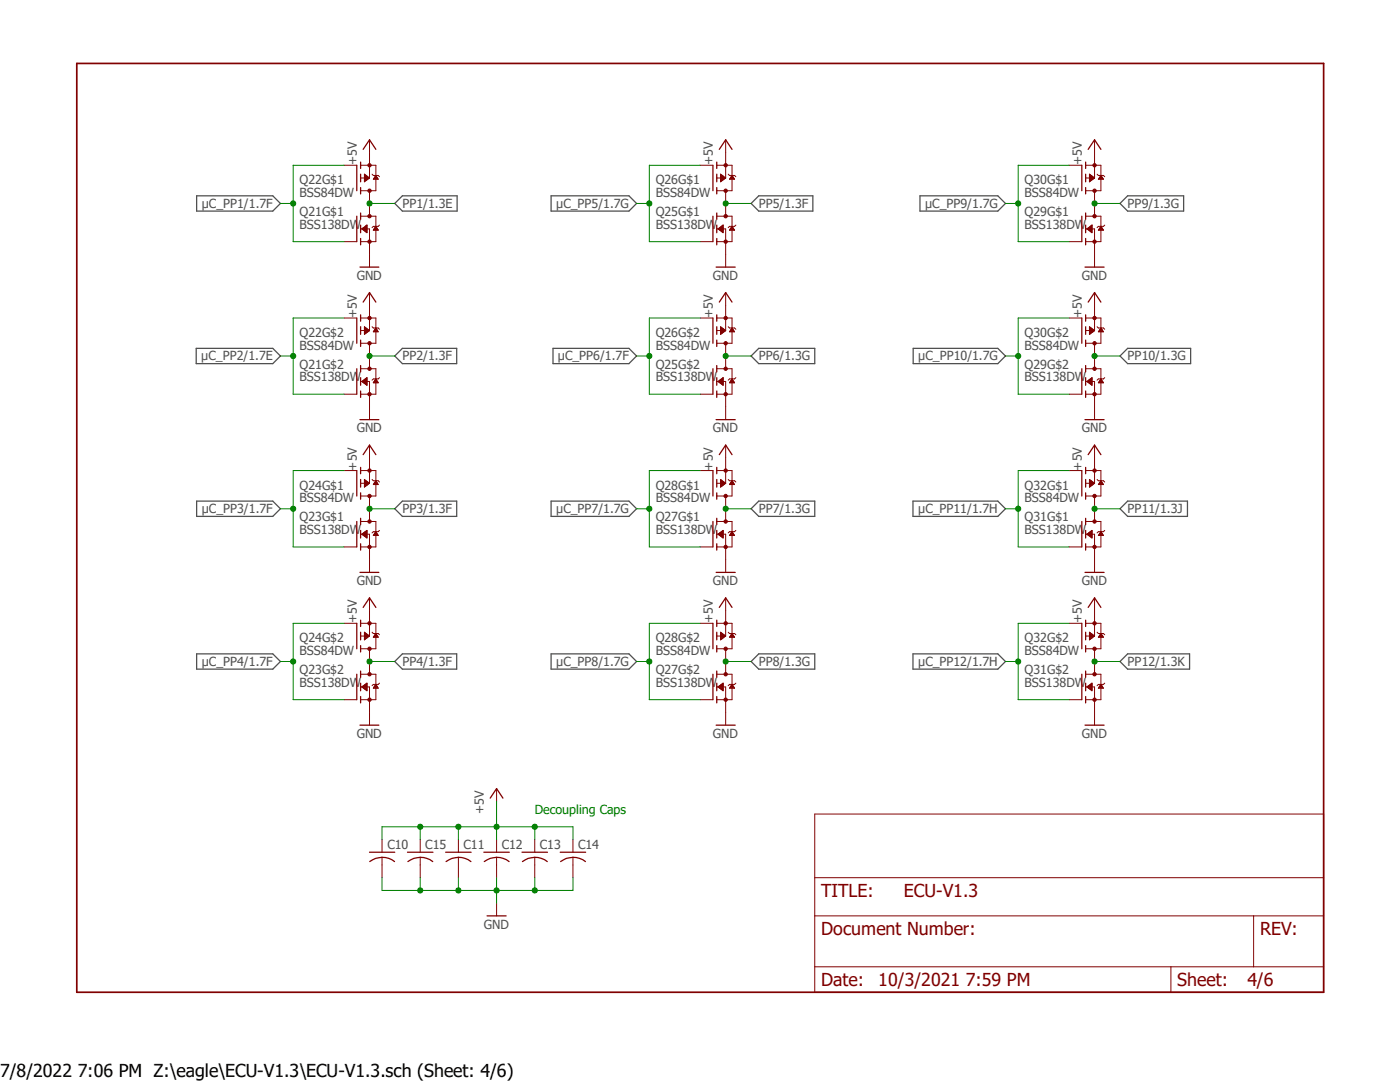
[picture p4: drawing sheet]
<svg xmlns="http://www.w3.org/2000/svg" width="279mm" height="216mm" viewBox="0 0 279 216" stroke-linecap="round" stroke-linejoin="round" font-family="sans-serif">
<defs><g id="words">
<g font-size="3.6" fill="#800000">
<text x="163.9" y="178.9">TITLE:</text>
<text x="180.4" y="178.9">ECU-V1.3</text>
<text x="163.9" y="186.6">Document Number:</text>
<text x="251.5" y="186.6">REV:</text>
<text x="163.9" y="196.7">Date:</text>
<text x="175.3" y="196.7">10/3/2021 7:59 PM</text>
<text x="235" y="196.7">Sheet:</text>
<text x="248.9" y="196.7">4/6</text>
</g>
<text font-size="3.6" x="0" y="214.9">7/8/2022 7:06 PM Z:\eagle\ECU-V1.3\ECU-V1.3.sch (Sheet: 4/6)</text>
<g font-size="2.5" fill="#505050">
<text x="71.2" y="33" transform="rotate(-90 71.2 33)">+5V</text>
<text x="142.3" y="33" transform="rotate(-90 142.3 33)">+5V</text>
<text x="215.9" y="33" transform="rotate(-90 215.9 33)">+5V</text>
<text x="40.3" y="41.5">µC_PP1/1.7F</text>
<text x="59.8" y="39.3">BSS84DW</text>
<text x="59.8" y="36.8">Q22G$1</text>
<text x="80.3" y="41.5">PP1/1.3E</text>
<text x="111" y="41.5">µC_PP5/1.7G</text>
<text x="130.9" y="39.3">BSS84DW</text>
<text x="130.9" y="36.8">Q26G$1</text>
<text x="151.4" y="41.5">PP5/1.3F</text>
<text x="184.6" y="41.5">µC_PP9/1.7G</text>
<text x="204.5" y="39.3">BSS84DW</text>
<text x="204.5" y="36.8">Q30G$1</text>
<text x="225" y="41.5">PP9/1.3G</text>
<text x="59.8" y="45.7">BSS138DW</text>
<text x="59.8" y="43.1">Q21G$1</text>
<text x="130.9" y="45.7">BSS138DW</text>
<text x="130.9" y="43.1">Q25G$1</text>
<text x="204.5" y="45.7">BSS138DW</text>
<text x="204.5" y="43.1">Q29G$1</text>
<text x="71.2" y="55.8">GND</text>
<text x="142.3" y="55.8">GND</text>
<text x="215.9" y="55.8">GND</text>
<text x="71.2" y="63.5" transform="rotate(-90 71.2 63.5)">+5V</text>
<text x="142.3" y="63.5" transform="rotate(-90 142.3 63.5)">+5V</text>
<text x="215.9" y="63.5" transform="rotate(-90 215.9 63.5)">+5V</text>
<text x="40.2" y="71.9">µC_PP2/1.7E</text>
<text x="59.8" y="69.8">BSS84DW</text>
<text x="59.8" y="67.2">Q22G$2</text>
<text x="80.3" y="71.9">PP2/1.3F</text>
<text x="111.3" y="71.9">µC_PP6/1.7F</text>
<text x="130.9" y="69.8">BSS84DW</text>
<text x="130.9" y="67.2">Q26G$2</text>
<text x="151.4" y="71.9">PP6/1.3G</text>
<text x="183.3" y="71.9">µC_PP10/1.7G</text>
<text x="204.5" y="69.8">BSS84DW</text>
<text x="204.5" y="67.2">Q30G$2</text>
<text x="225" y="71.9">PP10/1.3G</text>
<text x="59.8" y="76.1">BSS138DW</text>
<text x="59.8" y="73.6">Q21G$2</text>
<text x="130.9" y="76.1">BSS138DW</text>
<text x="130.9" y="73.6">Q25G$2</text>
<text x="204.5" y="76.1">BSS138DW</text>
<text x="204.5" y="73.6">Q29G$2</text>
<text x="71.2" y="86.3">GND</text>
<text x="142.3" y="86.3">GND</text>
<text x="215.9" y="86.3">GND</text>
<text x="71.2" y="93.9" transform="rotate(-90 71.2 93.9)">+5V</text>
<text x="142.3" y="93.9" transform="rotate(-90 142.3 93.9)">+5V</text>
<text x="215.9" y="93.9" transform="rotate(-90 215.9 93.9)">+5V</text>
<text x="59.8" y="100.2">BSS84DW</text>
<text x="59.8" y="97.7">Q24G$1</text>
<text x="130.9" y="100.2">BSS84DW</text>
<text x="130.9" y="97.7">Q28G$1</text>
<text x="204.5" y="100.2">BSS84DW</text>
<text x="204.5" y="97.7">Q32G$1</text>
<text x="40.3" y="102.4">µC_PP3/1.7F</text>
<text x="59.8" y="106.6">BSS138DW</text>
<text x="59.8" y="104.1">Q23G$1</text>
<text x="80.3" y="102.4">PP3/1.3F</text>
<text x="111" y="102.4">µC_PP7/1.7G</text>
<text x="130.9" y="106.6">BSS138DW</text>
<text x="130.9" y="104.1">Q27G$1</text>
<text x="151.4" y="102.4">PP7/1.3G</text>
<text x="183.2" y="102.4">µC_PP11/1.7H</text>
<text x="204.5" y="106.6">BSS138DW</text>
<text x="204.5" y="104.1">Q31G$1</text>
<text x="225" y="102.4">PP11/1.3J</text>
<text x="71.2" y="116.8">GND</text>
<text x="142.3" y="116.8">GND</text>
<text x="215.9" y="116.8">GND</text>
<text x="71.2" y="124.4" transform="rotate(-90 71.2 124.4)">+5V</text>
<text x="142.3" y="124.4" transform="rotate(-90 142.3 124.4)">+5V</text>
<text x="215.9" y="124.4" transform="rotate(-90 215.9 124.4)">+5V</text>
<text x="59.8" y="130.7">BSS84DW</text>
<text x="59.8" y="128.2">Q24G$2</text>
<text x="130.9" y="130.7">BSS84DW</text>
<text x="130.9" y="128.2">Q28G$2</text>
<text x="204.5" y="130.7">BSS84DW</text>
<text x="204.5" y="128.2">Q32G$2</text>
<text x="40.3" y="132.9">µC_PP4/1.7F</text>
<text x="59.8" y="137.1">BSS138DW</text>
<text x="59.8" y="134.5">Q23G$2</text>
<text x="80.3" y="132.9">PP4/1.3F</text>
<text x="111" y="132.9">µC_PP8/1.7G</text>
<text x="130.9" y="137.1">BSS138DW</text>
<text x="130.9" y="134.5">Q27G$2</text>
<text x="151.4" y="132.9">PP8/1.3G</text>
<text x="183.2" y="132.9">µC_PP12/1.7H</text>
<text x="204.5" y="137.1">BSS138DW</text>
<text x="204.5" y="134.5">Q31G$2</text>
<text x="225" y="132.9">PP12/1.3K</text>
<text x="71.2" y="147.2">GND</text>
<text x="142.3" y="147.2">GND</text>
<text x="215.9" y="147.2">GND</text>
<text x="96.6" y="162.4" transform="rotate(-90 96.6 162.4)">+5V</text>
<text x="77.3" y="169.4">C10</text>
<text x="84.9" y="169.4">C15</text>
<text x="92.5" y="169.4">C11</text>
<text x="100.1" y="169.4">C12</text>
<text x="107.7" y="169.4">C13</text>
<text x="115.4" y="169.4">C14</text>
<text x="96.6" y="185.3">GND</text>
</g>
<text font-size="2.5" fill="#008000" x="106.7" y="162.4">Decoupling Caps</text>
</g></defs>
<path d="M14.8 12.3l249.7 186.2M264.5 12.3l-249.7 186.2" fill="none" stroke="#fff" stroke-width=".2"/>
<g fill="none" stroke="#505050" stroke-width=".25">
<path d="M39.2 39.1h15.2l1.6 1.5-1.6 1.5h-15.2zM80.3 39.1h10.9v3h-10.9l-1.5-1.5zM110 39.1h15.5l1.5 1.5-1.5 1.5h-15.5zM151.4 39.1h10.8v3h-10.8l-1.5-1.5zM183.6 39.1h15.5l1.6 1.5-1.6 1.5h-15.5zM225 39.1h11.2v3h-11.2l-1.5-1.5zM39.2 69.5h15.2l1.6 1.5-1.6 1.6h-15.2zM80.3 69.5h10.8v3.1h-10.8l-1.5-1.6zM110.4 69.5h15.1l1.5 1.5-1.5 1.6h-15.1zM151.4 69.5h11.2v3.1h-11.2l-1.5-1.6zM182.2 69.5h16.9l1.6 1.5-1.6 1.6h-16.9zM225 69.5h12.6v3.1h-12.6l-1.5-1.6z"/>
<path d="M39.2 100h15.2l1.6 1.5-1.6 1.5h-15.2zM80.3 100h10.8v3h-10.8l-1.5-1.5zM110 100h15.5l1.5 1.5-1.5 1.5h-15.5zM182.2 100h16.9l1.6 1.5-1.6 1.5h-16.9zM149.9 101.5l1.5-1.5h11.2v3h-11.2zM223.5 101.5l1.5-1.5h12v3h-12zM39.2 130.5h15.2l1.6 1.5-1.6 1.5h-15.2zM80.3 130.5h10.8v3h-10.8l-1.5-1.5zM110 130.5h15.5l1.5 1.5-1.5 1.5h-15.5zM151.4 130.5h11.2v3h-11.2l-1.5-1.5zM182.2 130.5h16.9l1.6 1.5-1.6 1.5h-16.9zM223.5 132l1.5-1.5h12.4v3h-12.4z"/>
</g>
<path d="M15.3 12.7h248.9v185.3h-248.9z" fill="none" stroke="#800000" stroke-width=".34"/>
<path d="M72 45.7h1.7v2.5M72 43.1h3v5.1h-3M75.7 44.9l-.2 .3h-1l-.2 .2M162.6 162.4h101.6v35.6h-101.6zM162.6 175.1h101.6M162.6 182.8h101.6M162.6 192.9h101.6M233.7 192.9v5.1M250.2 182.8v10.1" fill="none" stroke="#800000" stroke-width=".2"/>
<path d="M71.2 43.1v5.1M72 42.5v1.3M72 44.9v1.5M72 47.6v1.3" fill="none" stroke="#800000" stroke-width=".25"/>
<circle cx="73.7" cy="48.2" r=".33" fill="#800000"/>
<circle cx="73.7" cy="48.2" r=".33" fill="none" stroke="#800000" stroke-width=".2"/>
<circle cx="73.7" cy="43.1" r=".33" fill="#800000"/>
<g fill="none" stroke="#800000" stroke-width=".2">
<path d="M68.7 48.2h2.5M72.3 45.7h.9M72.3 45.6h.9M72.4 45.8h.8M72.5 45.5h.7M72.5 45.9h.7M72.6 45.4h.6M72.6 46h.6M72.7 45.3h.5M72.8 46.1h.4M72.9 45.2h.3M72.9 46.2h.3"/>
<path d="M72.9 45.1h.3M73 46.3h.2M73.1 45h.1M73.1 46.4h.1M73.2 44.9h.1M73.2 44.9l-1 .8M73.2 44.9v1.5l-1-.7M73.7 40.6v2.5M73.7 48.2v2.6M74.5 45.9h1M74.5 45.8h.9M74.6 45.7h.8"/>
<path d="M74.7 45.6h.6M74.8 45.5h.4M74.8 45.4h.3M74.9 45.3h.2M75 45.2h.1M75 45.2l.5 .7h-1zM72 76.1h1.7v2.6M72 73.6h3v5.1h-3M75.7 75.4l-.2 .2h-1l-.2 .3"/>
<circle cx="73.7" cy="43.1" r=".33"/>
</g>
<path d="M71.2 73.6v5.1M72 72.9v1.3M72 75.4v1.5M72 78v1.3" fill="none" stroke="#800000" stroke-width=".25"/>
<circle cx="73.7" cy="78.7" r=".33" fill="#800000"/>
<circle cx="73.7" cy="78.7" r=".33" fill="none" stroke="#800000" stroke-width=".2"/>
<circle cx="73.7" cy="73.6" r=".33" fill="#800000"/>
<g fill="none" stroke="#800000" stroke-width=".2">
<path d="M72 33h3v5.1h-3M73.7 33v2.5h-1.7M74.3 34.8l.2 .2h1l.2 .3M68.7 78.7h2.5M72.2 76.1h1M72.2 76.1l1-.7v1.5zM72.3 76.2h.9M72.3 76h.9M72.4 76.3h.8M72.5 75.9h.7M72.5 76.4h.7M72.6 75.8h.6"/>
<path d="M72.6 76.5h.6M72.7 75.7h.5M72.8 76.5h.4M72.8 75.6h.4M72.9 76.6h.3M72.9 75.6h.3M73 76.7h.2M73.1 75.5h.1M73.1 76.8h.1M73.2 75.4h.1M73.7 71v2.6M73.7 78.7v2.5"/>
<path d="M74.5 76.3h.9M74.6 76.2h.8M74.7 76.1h.6M74.7 76h.6M74.8 75.9h.4M74.8 75.8h.3M74.9 75.7h.2M75 75.6h.1M75 75.6l.5 .8h-1z"/>
<circle cx="73.7" cy="73.6" r=".33"/>
</g>
<path d="M71.2 33v5.1M72 32.3v1.3M72 34.8v1.5M72 37.4v1.3" fill="none" stroke="#800000" stroke-width=".25"/>
<circle cx="73.7" cy="33" r=".33" fill="#800000"/>
<circle cx="73.7" cy="33" r=".33" fill="none" stroke="#800000" stroke-width=".2"/>
<circle cx="73.7" cy="38.1" r=".33" fill="#800000"/>
<g fill="none" stroke="#800000" stroke-width=".2">
<path d="M68.7 33h2.5M72.7 35.8h.7M72.7 35.7h.8M72.7 35.6h.9M72.7 35.5h1M72.7 35.4h.9M72.7 35.3h.8M72.7 35.2h.7M72.7 35.1h.5M72.7 35.1h.4M72.7 34.8l1 .7-1 .8zM72.7 36.2h.1"/>
<path d="M72.7 36.1h.2M72.7 36h.3M72.7 35.9h.5M72.7 35h.3M72.7 34.9h.2M72.7 34.8h.1M73.7 30.4v2.6M73.7 38.1v2.5M74.5 35.7h.9M74.6 35.6h.8M74.7 35.5h.6M74.7 35.4h.6"/>
<path d="M74.8 35.3h.4M74.8 35.2h.3M74.9 35.1h.2M75 35.1h.1M75 35l.5 .8h-1zM72 63.5h3v5h-3M73.7 63.5v2.5h-1.7M74.3 65.2l.2 .2h1l.2 .3"/>
<circle cx="73.7" cy="38.1" r=".33"/>
</g>
<path d="M71.2 63.5v5M72 62.8v1.3M72 65.2v1.5M72 67.9v1.2" fill="none" stroke="#800000" stroke-width=".25"/>
<circle cx="73.7" cy="63.5" r=".33" fill="#800000"/>
<circle cx="73.7" cy="63.5" r=".33" fill="none" stroke="#800000" stroke-width=".2"/>
<circle cx="73.7" cy="68.5" r=".33" fill="#800000"/>
<g fill="none" stroke="#800000" stroke-width=".2">
<path d="M73.7 27.9v2.5M73.7 50.8v2.5M73.7 58.4v5.1M68.7 63.5h2.5M72.7 66.2h.8M72.7 66.1h.9M72.7 66h1M72.7 65.9h.9M72.7 65.8h.8M72.7 65.7h.7M72.7 65.6h.5M72.7 65.5h.5"/>
<path d="M72.7 65.2l1 .8-1 .7zM72.7 66.7h.1M72.7 66.6h.2M72.7 66.5h.3M72.7 66.4h.4M72.7 66.3h.5M72.7 66.3h.7M72.7 65.4h.3M72.7 65.4h.2M72.7 65.3h.1M73.7 68.5v2.5M74.5 66.2h.9"/>
<path d="M74.6 66.1h.8M74.6 66h.8M74.7 65.9h.6M74.8 65.8h.4M74.8 65.7h.3M74.9 65.6h.2M74.9 65.5h.2M75 65.4l.5 .8h-1zM73.7 81.2v2.5M72 106.6h1.7v2.5M72 104.1h3v5h-3M75.7 105.8l-.2 .3h-1l-.2 .2"/>
<circle cx="73.7" cy="68.5" r=".33"/>
</g>
<path d="M72.5 29.8l1.2-1.9 1.3 1.9M71.8 53.3h3.8M72.5 60.3l1.2-1.9 1.3 1.9M71.8 83.7h3.8M71.2 104.1v5M72 103.4v1.3M72 105.8v1.6M72 108.5v1.3" fill="none" stroke="#800000" stroke-width=".25"/>
<circle cx="73.7" cy="109.1" r=".33" fill="#800000"/>
<circle cx="73.7" cy="109.1" r=".33" fill="none" stroke="#800000" stroke-width=".2"/>
<circle cx="73.7" cy="104.1" r=".33" fill="#800000"/>
<g fill="none" stroke="#800000" stroke-width=".2">
<path d="M68.7 109.1h2.5M72.2 106.6h1M72.2 106.6l1-.8v1.6zM72.3 106.7h.9M72.3 106.5h.9M72.4 106.8h.8M72.5 106.4h.7M72.5 106.8h.7M72.6 106.3h.6M72.6 106.9h.6M72.7 106.2h.5M72.8 107h.4"/>
<path d="M72.8 106.1h.4M72.9 107.1h.3M72.9 106h.3M73 107.2h.2M73.1 106h.1M73.1 107.3h.1M73.2 105.9h.1M73.7 101.5v2.6M73.7 109.1v2.6M74.5 106.8h.9M74.6 106.7h.8M74.7 106.6h.6"/>
<path d="M74.7 106.5h.6M74.8 106.4h.4M74.8 106.3h.3M74.9 106.2h.2M75 106.1h.1M75 106.1l.5 .7h-1zM72 137.1h1.7v2.5M72 134.5h3v5.1h-3M75.7 136.3l-.2 .3h-1l-.2 .2"/>
<circle cx="73.7" cy="104.1" r=".33"/>
</g>
<path d="M71.2 134.5v5.1M72 133.9v1.3M72 136.3v1.5M72 139v1.3" fill="none" stroke="#800000" stroke-width=".25"/>
<circle cx="73.7" cy="139.6" r=".33" fill="#800000"/>
<circle cx="73.7" cy="139.6" r=".33" fill="none" stroke="#800000" stroke-width=".2"/>
<circle cx="73.7" cy="134.5" r=".33" fill="#800000"/>
<g fill="none" stroke="#800000" stroke-width=".2">
<path d="M72 93.9h3v5.1h-3M73.7 93.9v2.5h-1.7M74.3 95.7l.2 .2h1l.2 .3M68.7 139.6h2.5M72.2 137h1M72.2 137.1l1-.8v1.5zM72.3 137.1h.9M72.3 136.9h.9M72.4 137.2h.8M72.5 136.9h.7M72.6 137.3h.6M72.6 136.8h.6"/>
<path d="M72.6 137.4h.6M72.7 136.7h.5M72.8 137.5h.4M72.8 136.6h.4M72.9 137.6h.3M72.9 136.5h.3M73 137.7h.2M73.1 136.4h.1M73.2 137.8h.1M73.2 136.4h.1M73.7 132v2.5M73.7 139.6v2.6"/>
<path d="M74.5 137.2h.9M74.6 137.1h.8M74.7 137h.6M74.7 136.9h.6M74.8 136.9h.4M74.8 136.8h.3M74.9 136.7h.2M75 136.6h.1M75 136.6l.5 .7h-1z"/>
<circle cx="73.7" cy="134.5" r=".33"/>
</g>
<path d="M71.2 93.9v5.1M72 93.3v1.2M72 95.7v1.5M72 98.3v1.3" fill="none" stroke="#800000" stroke-width=".25"/>
<circle cx="73.7" cy="93.9" r=".33" fill="#800000"/>
<circle cx="73.7" cy="93.9" r=".33" fill="none" stroke="#800000" stroke-width=".2"/>
<circle cx="73.7" cy="99" r=".33" fill="#800000"/>
<g fill="none" stroke="#800000" stroke-width=".2">
<path d="M68.7 93.9h2.5M72.7 96.6h.8M72.7 96.5h.9M72.7 96.4h1M72.7 96.4h.9M72.7 96.3h.8M72.7 96.2h.7M72.7 96.1h.6M72.7 96h.5M72.7 95.7l1 .7-1 .8zM72.7 97.2h.1M72.7 97.1h.2"/>
<path d="M72.7 97h.3M72.7 96.9h.4M72.7 96.8h.5M72.7 96.7h.7M72.7 95.9h.3M72.7 95.8h.2M72.7 95.8h.1M73.7 91.4v2.5M73.7 99v2.5M74.5 96.6h.9M74.6 96.5h.8M74.6 96.4h.8"/>
<path d="M74.7 96.4h.6M74.8 96.3h.4M74.8 96.2h.3M74.9 96.1h.2M74.9 96h.2M75 95.9l.5 .8h-1zM72 124.4h3v5.1h-3M73.7 124.4v2.5h-1.7M74.3 126.2l.2 .2h1l.2 .3"/>
<circle cx="73.7" cy="99" r=".33"/>
</g>
<path d="M71.2 124.4v5.1M72 123.7v1.3M72 126.2v1.5M72 128.8v1.3" fill="none" stroke="#800000" stroke-width=".25"/>
<circle cx="73.7" cy="124.4" r=".33" fill="#800000"/>
<circle cx="73.7" cy="124.4" r=".33" fill="none" stroke="#800000" stroke-width=".2"/>
<circle cx="73.7" cy="129.5" r=".33" fill="#800000"/>
<g fill="none" stroke="#800000" stroke-width=".2">
<path d="M143 45.7h1.8v2.5M143 43.1h3.1v5.1h-3.1M146.9 44.9l-.3 .3h-1l-.3 .2M73.7 88.8v2.6M73.7 111.7v2.5M73.7 119.3v5.1M68.7 124.4h2.5M72.7 127.2h.7M72.7 127.1h.7M72.7 127h.9M72.7 126.9h1M72.7 126.8h.9"/>
<path d="M72.7 126.7h.8M72.7 126.7h.7M72.7 126.6h.6M72.7 126.5h.5M72.7 126.2l1 .7-1 .8zM72.7 127.6h.1M72.7 127.6h.2M72.7 127.5h.3M72.7 127.4h.4M72.7 127.3h.5M72.7 126.4h.3M72.7 126.3h.2"/>
<path d="M72.7 126.2h.1M73.7 129.5v2.5M74.5 127.1h1M74.6 127h.8M74.6 126.9h.8M74.7 126.8h.6M74.8 126.7h.4M74.9 126.6h.2M74.9 126.5h.2M75 126.4l.5 .8h-1zM73.7 142.2v2.5"/>
<circle cx="73.7" cy="129.5" r=".33"/>
</g>
<path d="M142.3 43.1v5.1M143 42.5v1.3M143 44.9v1.5M143 47.6v1.3M72.5 90.7l1.2-1.9 1.3 1.9M71.8 114.2h3.8M72.5 121.2l1.2-1.9 1.3 1.9M71.8 144.7h3.8" fill="none" stroke="#800000" stroke-width=".25"/>
<circle cx="144.8" cy="48.2" r=".33" fill="#800000"/>
<circle cx="144.8" cy="48.2" r=".33" fill="none" stroke="#800000" stroke-width=".2"/>
<circle cx="144.8" cy="43.1" r=".33" fill="#800000"/>
<g fill="none" stroke="#800000" stroke-width=".2">
<path d="M139.7 48.2h2.6M143.3 45.7l1-.8v1.5zM143.3 45.6h1M143.4 45.7h.9M143.5 45.6h.8M143.5 45.8h.8M143.6 45.9h.7M143.6 45.5h.7M143.7 45.4h.6M143.7 46h.6M143.8 45.3h.5M143.8 46.1h.5"/>
<path d="M143.9 45.2h.4M144 46.2h.3M144.1 45.1h.2M144.1 46.3h.2M144.2 46.4h.1M144.2 45h.1M144.3 44.9h.1M144.8 40.6v2.5M144.8 48.2v2.6M145.6 45.9h1M145.7 45.8h.8M145.7 45.7h.8"/>
<path d="M145.8 45.6h.6M145.8 45.6h.5M145.9 45.5h.4M146 45.4h.2M146 45.3h.2M146 45.2h.1M146.1 45.2l.5 .7h-1zM143 76.1h1.8v2.6M143 73.6h3.1v5.1h-3.1M146.9 75.4l-.3 .2h-1l-.3 .3"/>
<circle cx="144.8" cy="43.1" r=".33"/>
</g>
<path d="M142.3 73.6v5.1M143 72.9v1.3M143 75.4v1.5M143 78v1.3" fill="none" stroke="#800000" stroke-width=".25"/>
<circle cx="144.8" cy="78.7" r=".33" fill="#800000"/>
<circle cx="144.8" cy="78.7" r=".33" fill="none" stroke="#800000" stroke-width=".2"/>
<circle cx="144.8" cy="73.6" r=".33" fill="#800000"/>
<g fill="none" stroke="#800000" stroke-width=".2">
<path d="M143 33h3.1v5.1h-3.1M144.8 33v2.5h-1.8M145.3 34.8l.3 .2h1l.3 .3M139.7 78.7h2.6M143.3 76.1l1-.7v1.5zM143.3 76.1h1M143.4 76.2h.9M143.5 76h.8M143.5 76.3h.8M143.6 75.9h.7M143.6 76.4h.7M143.7 75.8h.6"/>
<path d="M143.7 76.5h.6M143.8 75.7h.5M143.8 76.5h.5M143.9 75.6h.4M144 76.6h.3M144.1 75.6h.2M144.1 76.7h.2M144.1 75.5h.2M144.2 76.8h.1M144.3 75.4h.1M144.8 71v2.6M144.8 78.7v2.5"/>
<path d="M145.7 76.3h.8M145.7 76.2h.8M145.8 76.1h.6M145.8 76h.5M145.9 75.9h.4M146 75.8h.2M146 75.7h.2M146 75.6h.1M146.1 75.6l.5 .8h-1z"/>
<circle cx="144.8" cy="73.6" r=".33"/>
</g>
<path d="M142.3 33v5.1M143 32.3v1.3M143 34.8v1.5M143 37.4v1.3" fill="none" stroke="#800000" stroke-width=".25"/>
<circle cx="144.8" cy="33" r=".33" fill="#800000"/>
<circle cx="144.8" cy="33" r=".33" fill="none" stroke="#800000" stroke-width=".2"/>
<circle cx="144.8" cy="38.1" r=".33" fill="#800000"/>
<g fill="none" stroke="#800000" stroke-width=".2">
<path d="M139.7 33h2.6M143.8 35.8h.7M143.8 35.7h.8M143.8 35.6h.9M143.8 35.5h1M143.8 35.4h.9M143.8 35.3h.8M143.8 35.2h.6M143.8 35.1h.6M143.8 35.1h.4M143.8 34.8l1 .7M143.8 34.8v1.5l1-.8"/>
<path d="M143.8 36.2h.1M143.8 36.1h.2M143.8 36h.3M143.8 35.9h.4M143.8 35.9h.6M143.8 35h.3M143.8 34.9h.2M143.8 34.8h.1M144.8 30.4v2.6M144.8 38.1v2.5M145.6 35.7h1M145.7 35.6h.8"/>
<path d="M145.8 35.5h.6M145.8 35.4h.5M145.9 35.3h.4M145.9 35.2h.4M146 35.1h.2M146 35.1h.1M146.1 35l.5 .8h-1zM143 63.5h3.1v5h-3.1M144.8 63.5v2.5h-1.8M145.3 65.2l.3 .2h1l.3 .3"/>
<circle cx="144.8" cy="38.1" r=".33"/>
</g>
<path d="M142.3 63.5v5M143 62.8v1.3M143 65.2v1.5M143 67.9v1.2" fill="none" stroke="#800000" stroke-width=".25"/>
<circle cx="144.8" cy="63.5" r=".33" fill="#800000"/>
<circle cx="144.8" cy="63.5" r=".33" fill="none" stroke="#800000" stroke-width=".2"/>
<circle cx="144.8" cy="68.5" r=".33" fill="#800000"/>
<g fill="none" stroke="#800000" stroke-width=".2">
<path d="M144.8 27.9v2.5M144.8 50.8v2.5M144.8 58.4v5.1M139.7 63.5h2.6M143.8 66.2h.8M143.8 66.1h.9M143.8 66h1M143.8 65.9h.9M143.8 65.8h.8M143.8 65.7h.7M143.8 65.6h.6M143.8 65.5h.4"/>
<path d="M143.8 65.2l1 .8-1 .7zM143.8 66.7h.1M143.8 66.6h.2M143.8 66.5h.3M143.8 66.4h.4M143.8 66.3h.6M143.8 65.4h.3M143.8 65.4h.2M143.8 65.3h.1M144.8 68.5v2.5M145.6 66.2h1M145.7 66.1h.8"/>
<path d="M145.8 66h.6M145.8 65.9h.6M145.9 65.8h.4M145.9 65.7h.4M146 65.6h.2M146 65.5h.1M146.1 65.4l.5 .8h-1zM144.8 81.2v2.5M143 106.6h1.8v2.5M143 104.1h3.1v5h-3.1M146.9 105.8l-.3 .3h-1l-.3 .2"/>
<circle cx="144.8" cy="68.5" r=".33"/>
</g>
<path d="M143.6 29.8l1.2-1.9 1.3 1.9M142.9 53.3h3.8M143.6 60.3l1.2-1.9 1.3 1.9M142.9 83.7h3.8M142.3 104.1v5M143 103.4v1.3M143 105.8v1.6M143 108.5v1.3" fill="none" stroke="#800000" stroke-width=".25"/>
<circle cx="144.8" cy="109.1" r=".33" fill="#800000"/>
<circle cx="144.8" cy="109.1" r=".33" fill="none" stroke="#800000" stroke-width=".2"/>
<circle cx="144.8" cy="104.1" r=".33" fill="#800000"/>
<g fill="none" stroke="#800000" stroke-width=".2">
<path d="M139.7 109.1h2.6M143.3 106.6l1-.8v1.6zM143.3 106.6h1M143.4 106.7h.9M143.4 106.5h.9M143.5 106.8h.8M143.6 106.4h.7M143.6 106.8h.7M143.7 106.3h.6M143.8 106.9h.5M143.8 106.2h.5M143.8 107h.5"/>
<path d="M143.9 106.1h.4M144 107.1h.3M144 106h.3M144.1 107.2h.2M144.1 106h.2M144.2 107.3h.1M144.3 105.9h.1M144.8 101.5v2.6M144.8 109.1v2.6M145.6 106.8h.9M145.7 106.7h.8M145.8 106.6h.6"/>
<path d="M145.8 106.5h.5M145.9 106.4h.4M145.9 106.3h.3M146 106.2h.2M146 106.1h.1M146.1 106.1l.5 .7h-1zM143 137.1h1.8v2.5M143 134.5h3.1v5.1h-3.1M146.9 136.3l-.3 .3h-1l-.3 .2"/>
<circle cx="144.8" cy="104.1" r=".33"/>
</g>
<path d="M142.3 134.5v5.1M143 133.9v1.3M143 136.3v1.5M143 139v1.3" fill="none" stroke="#800000" stroke-width=".25"/>
<circle cx="144.8" cy="139.6" r=".33" fill="#800000"/>
<circle cx="144.8" cy="139.6" r=".33" fill="none" stroke="#800000" stroke-width=".2"/>
<circle cx="144.8" cy="134.5" r=".33" fill="#800000"/>
<g fill="none" stroke="#800000" stroke-width=".2">
<path d="M143 93.9h3.1v5.1h-3.1M144.8 93.9v2.5h-1.8M145.3 95.7l.3 .2h1l.3 .3M139.7 139.6h2.6M143.3 137h1M143.3 137.1l1-.8v1.5zM143.4 137.1h.9M143.4 136.9h.9M143.5 137.2h.8M143.6 136.9h.7M143.6 137.3h.7M143.7 136.8h.6"/>
<path d="M143.8 137.4h.5M143.8 136.7h.5M143.9 136.6h.4M143.9 137.5h.4M144 137.6h.3M144 136.5h.3M144.1 137.7h.2M144.1 136.4h.2M144.2 137.8h.1M144.3 136.4h.1M144.8 132v2.5M144.8 139.6v2.6"/>
<path d="M145.6 137.2h1M145.7 137.1h.8M145.8 137h.6M145.8 136.9h.5M145.9 136.9h.4M145.9 136.8h.4M146 136.7h.2M146 136.6h.1M146.1 136.6l.5 .7h-1z"/>
<circle cx="144.8" cy="134.5" r=".33"/>
</g>
<path d="M142.3 93.9v5.1M143 93.3v1.2M143 95.7v1.5M143 98.3v1.3" fill="none" stroke="#800000" stroke-width=".25"/>
<circle cx="144.8" cy="93.9" r=".33" fill="#800000"/>
<circle cx="144.8" cy="93.9" r=".33" fill="none" stroke="#800000" stroke-width=".2"/>
<circle cx="144.8" cy="99" r=".33" fill="#800000"/>
<g fill="none" stroke="#800000" stroke-width=".2">
<path d="M139.7 93.9h2.6M143.8 96.6h.8M143.8 96.5h.9M143.8 96.4h1M143.8 96.4h.9M143.8 96.3h.8M143.8 96.2h.7M143.8 96.1h.6M143.8 96h.4M143.8 95.7l1 .7-1 .8zM143.8 97.2h.1M143.8 97.1h.2"/>
<path d="M143.8 97h.3M143.8 96.9h.4M143.8 96.8h.5M143.8 96.7h.6M143.8 95.9h.3M143.8 95.8h.2M143.8 95.8h.1M144.8 91.4v2.5M144.8 99v2.5M145.6 96.6h1M145.7 96.5h.8M145.8 96.4h.6"/>
<path d="M145.9 96.3h.4M145.9 96.2h.4M146 96.1h.2M146 96h.1M146.1 95.9l.5 .8h-1zM143 124.4h3.1v5.1h-3.1M144.8 124.4v2.5h-1.8M145.3 126.2l.3 .2h1l.3 .3"/>
<circle cx="144.8" cy="99" r=".33"/>
</g>
<path d="M142.3 124.4v5.1M143 123.7v1.3M143 126.2v1.5M143 128.8v1.3" fill="none" stroke="#800000" stroke-width=".25"/>
<circle cx="144.8" cy="124.4" r=".33" fill="#800000"/>
<circle cx="144.8" cy="124.4" r=".33" fill="none" stroke="#800000" stroke-width=".2"/>
<circle cx="144.8" cy="129.5" r=".33" fill="#800000"/>
<g fill="none" stroke="#800000" stroke-width=".2">
<path d="M216.7 45.7h1.7v2.5M216.7 43.1h3v5.1h-3M220.5 44.9l-.3 .3h-1l-.3 .2M144.8 88.8v2.6M144.8 111.7v2.5M144.8 119.3v5.1M139.7 124.4h2.6M143.8 127.2h.6M143.8 127.1h.8M143.8 127h.9M143.8 126.9h1M143.8 126.8h.9"/>
<path d="M143.8 126.7h.8M143.8 126.7h.7M143.8 126.6h.6M143.8 126.5h.4M143.8 126.2l1 .7-1 .8zM143.8 127.6h.1M143.8 127.6h.2M143.8 127.5h.3M143.8 127.4h.4M143.8 127.3h.5M143.8 126.4h.3M143.8 126.3h.2"/>
<path d="M143.8 126.2h.1M144.8 129.5v2.5M145.6 127.1h1M145.7 127h.8M145.8 126.9h.6M145.8 126.8h.6M145.8 126.7h.5M145.9 126.7h.4M146 126.6h.2M146 126.5h.1M146.1 126.4l.5 .8h-1zM144.8 142.2v2.5"/>
<circle cx="144.8" cy="129.5" r=".33"/>
</g>
<path d="M215.9 43.1v5.1M216.7 42.5v1.3M216.7 44.9v1.5M216.7 47.6v1.3M143.6 90.7l1.2-1.9 1.3 1.9M142.9 114.2h3.8M143.6 121.2l1.2-1.9 1.3 1.9M142.9 144.7h3.8" fill="none" stroke="#800000" stroke-width=".25"/>
<circle cx="218.4" cy="48.2" r=".33" fill="#800000"/>
<circle cx="218.4" cy="48.2" r=".33" fill="none" stroke="#800000" stroke-width=".2"/>
<circle cx="218.4" cy="43.1" r=".33" fill="#800000"/>
<g fill="none" stroke="#800000" stroke-width=".2">
<path d="M213.4 48.2h2.5M216.9 45.7l1-.8v1.5zM217 45.6h.9M217 45.7h.9M217.1 45.6h.8M217.1 45.8h.8M217.2 45.5h.7M217.3 45.9h.6M217.3 45.4h.6M217.4 46h.5M217.4 45.3h.5M217.5 46.1h.4"/>
<path d="M217.6 45.2h.3M217.6 46.2h.3M217.7 45.1h.2M217.7 46.3h.2M217.8 45h.1M217.8 46.4h.1M217.9 44.9h.1M218.4 40.6v2.5M218.4 48.2v2.6M219.2 45.9h1M219.3 45.8h.9M219.3 45.7h.8"/>
<path d="M219.4 45.6h.6M219.5 45.6h.5M219.5 45.5h.4M219.6 45.4h.3M219.6 45.3h.2M219.7 45.2l.5 .7h-1zM219.7 45.2h.1M216.7 76.1h1.7v2.6M216.7 73.6h3v5.1h-3M220.5 75.4l-.3 .2h-1l-.3 .3"/>
<circle cx="218.4" cy="43.1" r=".33"/>
</g>
<path d="M215.9 73.6v5.1M216.7 72.9v1.3M216.7 75.4v1.5M216.7 78v1.3" fill="none" stroke="#800000" stroke-width=".25"/>
<circle cx="218.4" cy="78.7" r=".33" fill="#800000"/>
<circle cx="218.4" cy="78.7" r=".33" fill="none" stroke="#800000" stroke-width=".2"/>
<circle cx="218.4" cy="73.6" r=".33" fill="#800000"/>
<g fill="none" stroke="#800000" stroke-width=".2">
<path d="M216.7 33h3v5.1h-3M218.4 33v2.5h-1.7M218.9 34.8l.3 .2h1l.3 .3M213.4 78.7h2.5M216.9 76.1l1-.7v1.5zM217 76.1h.9M217 76.2h.9M217.1 76h.8M217.1 76.3h.8M217.2 75.9h.7M217.3 76.4h.6M217.3 75.8h.6"/>
<path d="M217.4 76.5h.5M217.4 75.7h.5M217.5 76.5h.4M217.6 75.6h.3M217.6 76.6h.3M217.7 75.6h.2M217.7 76.7h.2M217.8 75.5h.1M217.8 76.8h.1M217.9 75.4h.1M218.4 71v2.6M218.4 78.7v2.5"/>
<path d="M219.3 76.3h.9M219.3 76.2h.8M219.4 76.1h.6M219.5 76h.5M219.5 75.9h.4M219.6 75.8h.3M219.6 75.7h.2M219.7 75.6l.5 .8h-1zM219.7 75.6h.1"/>
<circle cx="218.4" cy="73.6" r=".33"/>
</g>
<path d="M215.9 33v5.1M216.7 32.3v1.3M216.7 34.8v1.5M216.7 37.4v1.3" fill="none" stroke="#800000" stroke-width=".25"/>
<circle cx="218.4" cy="33" r=".33" fill="#800000"/>
<circle cx="218.4" cy="33" r=".33" fill="none" stroke="#800000" stroke-width=".2"/>
<circle cx="218.4" cy="38.1" r=".33" fill="#800000"/>
<g fill="none" stroke="#800000" stroke-width=".2">
<path d="M213.4 33h2.5M217.4 35.8h.7M217.4 35.7h.8M217.4 35.6h1M217.4 35.5h1M217.4 35.4h.9M217.4 35.3h.8M217.4 35.2h.7M217.4 35.1h.6M217.4 35.1h.4M217.4 34.8l1 .7M217.4 34.8v1.5l1-.8"/>
<path d="M217.4 36.2h.1M217.4 36.1h.2M217.4 36h.4M217.4 35.9h.4M217.4 35.9h.6M217.4 35h.3M217.4 34.9h.2M217.4 34.8h.1M218.4 30.4v2.6M218.4 38.1v2.5M219.3 35.7h.9M219.3 35.6h.8"/>
<path d="M219.4 35.5h.6M219.5 35.4h.5M219.5 35.3h.4M219.6 35.2h.3M219.6 35.1h.2M219.7 35.1h.1M219.7 35l.5 .8h-1zM216.7 63.5h3v5h-3M218.4 63.5v2.5h-1.7M218.9 65.2l.3 .2h1l.3 .3"/>
<circle cx="218.4" cy="38.1" r=".33"/>
</g>
<path d="M215.9 63.5v5M216.7 62.8v1.3M216.7 65.2v1.5M216.7 67.9v1.2" fill="none" stroke="#800000" stroke-width=".25"/>
<circle cx="218.4" cy="63.5" r=".33" fill="#800000"/>
<circle cx="218.4" cy="63.5" r=".33" fill="none" stroke="#800000" stroke-width=".2"/>
<circle cx="218.4" cy="68.5" r=".33" fill="#800000"/>
<g fill="none" stroke="#800000" stroke-width=".2">
<path d="M218.4 27.9v2.5M218.4 50.8v2.5M218.4 58.4v5.1M213.4 63.5h2.5M217.4 66.2h.8M217.4 66.1h.9M217.4 66h1M217.4 65.9h1M217.4 65.8h.8M217.4 65.7h.7M217.4 65.6h.6M217.4 65.5h.4"/>
<path d="M217.4 65.2l1 .8-1 .7zM217.4 66.7h.1M217.4 66.6h.2M217.4 66.5h.3M217.4 66.4h.4M217.4 66.3h.6M217.4 66.3h.7M217.4 65.4h.4M217.4 65.4h.2M217.4 65.3h.1M218.4 68.5v2.5M219.2 66.2h1"/>
<path d="M219.3 66.1h.8M219.4 66h.6M219.5 65.9h.5M219.5 65.8h.5M219.5 65.7h.4M219.6 65.6h.2M219.7 65.5h.1M219.7 65.4l.5 .8h-1zM218.4 81.2v2.5M216.7 106.6h1.7v2.5M216.7 104.1h3v5h-3M220.5 105.8l-.3 .3h-1l-.3 .2"/>
<circle cx="218.4" cy="68.5" r=".33"/>
</g>
<path d="M217.2 29.8l1.2-1.9 1.3 1.9M216.5 53.3h3.8M217.2 60.3l1.2-1.9 1.3 1.9M216.5 83.7h3.8M215.9 104.1v5M216.7 103.4v1.3M216.7 105.8v1.6M216.7 108.5v1.3" fill="none" stroke="#800000" stroke-width=".25"/>
<circle cx="218.4" cy="109.1" r=".33" fill="#800000"/>
<circle cx="218.4" cy="109.1" r=".33" fill="none" stroke="#800000" stroke-width=".2"/>
<circle cx="218.4" cy="104.1" r=".33" fill="#800000"/>
<g fill="none" stroke="#800000" stroke-width=".2">
<path d="M213.4 109.1h2.5M216.9 106.6l1-.8v1.6zM217 106.6h.9M217 106.7h.9M217.1 106.5h.8M217.1 106.8h.8M217.2 106.4h.7M217.3 106.8h.6M217.3 106.3h.6M217.4 106.9h.5M217.4 106.2h.5M217.5 107h.4"/>
<path d="M217.6 106.1h.3M217.6 107.1h.3M217.7 106h.2M217.7 107.2h.2M217.8 106h.1M217.8 107.3h.1M217.9 105.9h.1M218.4 101.5v2.6M218.4 109.1v2.6M219.3 106.8h.9M219.3 106.7h.8M219.4 106.6h.6"/>
<path d="M219.5 106.5h.5M219.5 106.4h.4M219.6 106.3h.3M219.6 106.2h.2M219.7 106.1l.5 .7h-1zM219.7 106.1h.1M216.7 137.1h1.7v2.5M216.7 134.5h3v5.1h-3M220.5 136.3l-.3 .3h-1l-.3 .2"/>
<circle cx="218.4" cy="104.1" r=".33"/>
</g>
<path d="M215.9 134.5v5.1M216.7 133.9v1.3M216.7 136.3v1.5M216.7 139v1.3" fill="none" stroke="#800000" stroke-width=".25"/>
<circle cx="218.4" cy="139.6" r=".33" fill="#800000"/>
<circle cx="218.4" cy="139.6" r=".33" fill="none" stroke="#800000" stroke-width=".2"/>
<circle cx="218.4" cy="134.5" r=".33" fill="#800000"/>
<g fill="none" stroke="#800000" stroke-width=".2">
<path d="M216.7 93.9h3v5.1h-3M218.4 93.9v2.5h-1.7M218.9 95.7l.3 .2h1l.3 .3M213.4 139.6h2.5M216.9 137.1l1-.8v1.5zM217 137h.9M217 137.1h.9M217.1 136.9h.8M217.2 137.2h.7M217.2 136.9h.7M217.3 137.3h.6M217.3 136.8h.6"/>
<path d="M217.4 137.4h.5M217.4 136.7h.5M217.5 137.5h.4M217.6 136.6h.3M217.6 137.6h.3M217.7 136.5h.2M217.8 137.7h.1M217.8 136.4h.1M217.8 137.8h.1M217.9 136.4h.1M218.4 132v2.5M218.4 139.6v2.6"/>
<path d="M219.3 137.2h.9M219.3 137.1h.8M219.4 137h.6M219.5 136.9h.5M219.5 136.9h.4M219.6 136.8h.3M219.6 136.7h.2M219.7 136.6h.1M219.7 136.6l.5 .7h-1z"/>
<circle cx="218.4" cy="134.5" r=".33"/>
</g>
<path d="M215.9 93.9v5.1M216.7 93.3v1.2M216.7 95.7v1.5M216.7 98.3v1.3" fill="none" stroke="#800000" stroke-width=".25"/>
<circle cx="218.4" cy="93.9" r=".33" fill="#800000"/>
<circle cx="218.4" cy="93.9" r=".33" fill="none" stroke="#800000" stroke-width=".2"/>
<circle cx="218.4" cy="99" r=".33" fill="#800000"/>
<g fill="none" stroke="#800000" stroke-width=".2">
<path d="M213.4 93.9h2.5M217.4 96.6h.8M217.4 96.5h.9M217.4 96.4h1M217.4 96.3h.8M217.4 96.2h.7M217.4 96.1h.6M217.4 96h.5M217.4 95.7l1 .7-1 .8zM217.4 97.2h.1M217.4 97.1h.2M217.4 97h.3"/>
<path d="M217.4 96.9h.4M217.4 96.8h.6M217.4 96.7h.7M217.4 95.9h.4M217.4 95.8h.2M217.4 95.8h.1M218.4 91.4v2.5M218.4 99v2.5M219.2 96.6h1M219.3 96.5h.8M219.4 96.4h.6M219.5 96.4h.5"/>
<path d="M219.5 96.3h.5M219.5 96.2h.4M219.6 96.1h.2M219.7 96h.1M219.7 95.9l.5 .8h-1zM216.7 124.4h3v5.1h-3M218.4 124.4v2.5h-1.7M218.9 126.2l.3 .2h1l.3 .3"/>
<circle cx="218.4" cy="99" r=".33"/>
</g>
<path d="M215.9 124.4v5.1M216.7 123.7v1.3M216.7 126.2v1.5M216.7 128.8v1.3" fill="none" stroke="#800000" stroke-width=".25"/>
<circle cx="218.4" cy="124.4" r=".33" fill="#800000"/>
<circle cx="218.4" cy="124.4" r=".33" fill="none" stroke="#800000" stroke-width=".2"/>
<circle cx="218.4" cy="129.5" r=".33" fill="#800000"/>
<g fill="none" stroke="#800000" stroke-width=".2">
<path d="M218.4 88.8v2.6M218.4 111.7v2.5M218.4 119.3v5.1M213.4 124.4h2.5M217.4 127.2h.7M217.4 127.1h.8M217.4 127h.9M217.4 126.9h1M217.4 126.8h1M217.4 126.7h.8M217.4 126.7h.7M217.4 126.6h.6"/>
<path d="M217.4 126.5h.5M217.4 126.2l1 .7-1 .8zM217.4 127.6h.1M217.4 127.6h.2M217.4 127.5h.3M217.4 127.4h.4M217.4 127.3h.6M217.4 126.4h.4M217.4 126.3h.2M217.4 126.2h.1M218.4 129.5v2.5M219.2 127.1h1"/>
<path d="M219.3 127h.8M219.4 126.9h.7M219.4 126.8h.6M219.5 126.7h.5M219.5 126.7h.4M219.6 126.6h.2M219.7 126.5h.1M219.7 126.4l.5 .8h-1zM99.1 157.4v2.5M218.4 142.2v2.5M76.2 167.5v2.6M76.2 171.1v4"/>
<path d="M83.9 167.5v2.6M83.9 171.1v4M91.5 167.5v2.6M91.5 171.1v4M99.1 167.5v2.6M99.1 171.1v4M106.7 167.5v2.6M106.7 171.1v4M114.3 167.5v2.6M114.3 171.1v4M99.1 180.2v2.6"/>
<circle cx="218.4" cy="129.5" r=".33"/>
</g>
<g fill="none" stroke="#800000" stroke-width=".25">
<path d="M217.2 90.7l1.2-1.9 1.3 1.9M216.5 114.2h3.8M217.2 121.2l1.2-1.9 1.3 1.9M97.8 159.3l1.3-1.9 1.3 1.9M216.5 144.7h3.8M73.7 170.1h5.1M73.8 171.9a4 4 0 0 1 4.9 0M81.3 170.1h5.1M81.4 171.9a4 4 0 0 1 5 0M88.9 170.1h5.1M89 171.9a4 4 0 0 1 5 0M96.6 170.1h5"/>
<path d="M96.6 171.9a4 4 0 0 1 5 0M104.2 170.1h5.1M104.3 171.9a4 4 0 0 1 4.9 0M111.8 170.1h5.1M111.9 171.9a4 4 0 0 1 4.9 0M97.2 182.8h3.8"/>
</g>
<path d="M218.4 101.5h5.1" fill="none" stroke="#008000" stroke-width=".2"/>
<circle cx="218.4" cy="101.5" r=".51" fill="#008000"/>
<g fill="none" stroke="#008000" stroke-width=".2">
<path d="M218.4 132h5.1"/>
<circle cx="218.4" cy="101.5" r=".51"/>
</g>
<circle cx="218.4" cy="132" r=".51" fill="#008000"/>
<g fill="none" stroke="#008000" stroke-width=".2">
<path d="M213.4 93.9h-10.2v15.2h10.2M200.7 101.5h2.5"/>
<circle cx="218.4" cy="132" r=".51"/>
</g>
<circle cx="203.2" cy="101.5" r=".51" fill="#008000"/>
<g fill="none" stroke="#008000" stroke-width=".2">
<path d="M200.7 132h2.5M213.4 124.4h-10.2v15.2h10.2"/>
<circle cx="203.2" cy="101.5" r=".51"/>
</g>
<circle cx="203.2" cy="132" r=".51" fill="#008000"/>
<g fill="none" stroke="#008000" stroke-width=".2">
<path d="M76.2 167.5v-2.5h30.5v2.5M83.9 165v2.5M91.5 165v2.5M99.1 165v2.5"/>
<circle cx="203.2" cy="132" r=".51"/>
</g>
<circle cx="83.9" cy="165" r=".51" fill="#008000"/>
<circle cx="83.9" cy="165" r=".51" fill="none" stroke="#008000" stroke-width=".2"/>
<circle cx="91.5" cy="165" r=".51" fill="#008000"/>
<circle cx="91.5" cy="165" r=".51" fill="none" stroke="#008000" stroke-width=".2"/>
<circle cx="99.1" cy="165" r=".51" fill="#008000"/>
<g fill="none" stroke="#008000" stroke-width=".2">
<path d="M99.1 159.9v5.1M106.7 165h7.6v2.5"/>
<circle cx="99.1" cy="165" r=".51"/>
</g>
<circle cx="106.7" cy="165" r=".51" fill="#008000"/>
<g fill="none" stroke="#008000" stroke-width=".2">
<path d="M76.2 175.1v2.6h30.5v-2.6M83.9 175.1v2.6M91.5 175.1v2.6M99.1 175.1v2.6"/>
<circle cx="106.7" cy="165" r=".51"/>
</g>
<circle cx="83.9" cy="177.7" r=".51" fill="#008000"/>
<circle cx="83.9" cy="177.7" r=".51" fill="none" stroke="#008000" stroke-width=".2"/>
<circle cx="91.5" cy="177.7" r=".51" fill="#008000"/>
<circle cx="91.5" cy="177.7" r=".51" fill="none" stroke="#008000" stroke-width=".2"/>
<circle cx="99.1" cy="177.7" r=".51" fill="#008000"/>
<g fill="none" stroke="#008000" stroke-width=".2">
<path d="M99.1 177.7v2.5M114.3 175.1v2.6h-7.6"/>
<circle cx="99.1" cy="177.7" r=".51"/>
</g>
<circle cx="106.7" cy="177.7" r=".51" fill="#008000"/>
<g fill="none" stroke="#008000" stroke-width=".2">
<path d="M73.7 40.6h5.1"/>
<circle cx="106.7" cy="177.7" r=".51"/>
</g>
<circle cx="73.7" cy="40.6" r=".51" fill="#008000"/>
<g fill="none" stroke="#008000" stroke-width=".2">
<path d="M73.7 71h5.1"/>
<circle cx="73.7" cy="40.6" r=".51"/>
</g>
<circle cx="73.7" cy="71" r=".51" fill="#008000"/>
<g fill="none" stroke="#008000" stroke-width=".2">
<path d="M73.7 101.5h5.1"/>
<circle cx="73.7" cy="71" r=".51"/>
</g>
<circle cx="73.7" cy="101.5" r=".51" fill="#008000"/>
<g fill="none" stroke="#008000" stroke-width=".2">
<path d="M73.7 132h5.1"/>
<circle cx="73.7" cy="101.5" r=".51"/>
</g>
<circle cx="73.7" cy="132" r=".51" fill="#008000"/>
<g fill="none" stroke="#008000" stroke-width=".2">
<path d="M144.8 40.6h5.1"/>
<circle cx="73.7" cy="132" r=".51"/>
</g>
<circle cx="144.8" cy="40.6" r=".51" fill="#008000"/>
<g fill="none" stroke="#008000" stroke-width=".2">
<path d="M144.8 71h5.1"/>
<circle cx="144.8" cy="40.6" r=".51"/>
</g>
<circle cx="144.8" cy="71" r=".51" fill="#008000"/>
<g fill="none" stroke="#008000" stroke-width=".2">
<path d="M144.8 101.5h5.1"/>
<circle cx="144.8" cy="71" r=".51"/>
</g>
<circle cx="144.8" cy="101.5" r=".51" fill="#008000"/>
<g fill="none" stroke="#008000" stroke-width=".2">
<path d="M144.8 132h5.1"/>
<circle cx="144.8" cy="101.5" r=".51"/>
</g>
<circle cx="144.8" cy="132" r=".51" fill="#008000"/>
<g fill="none" stroke="#008000" stroke-width=".2">
<path d="M218.4 40.6h5.1"/>
<circle cx="144.8" cy="132" r=".51"/>
</g>
<circle cx="218.4" cy="40.6" r=".51" fill="#008000"/>
<g fill="none" stroke="#008000" stroke-width=".2">
<path d="M218.4 71h5.1"/>
<circle cx="218.4" cy="40.6" r=".51"/>
</g>
<circle cx="218.4" cy="71" r=".51" fill="#008000"/>
<g fill="none" stroke="#008000" stroke-width=".2">
<path d="M68.7 33h-10.2v15.2h10.2M56 40.6h2.5"/>
<circle cx="218.4" cy="71" r=".51"/>
</g>
<circle cx="58.5" cy="40.6" r=".51" fill="#008000"/>
<g fill="none" stroke="#008000" stroke-width=".2">
<path d="M56 71h2.5M68.7 63.5h-10.2v15.2h10.2"/>
<circle cx="58.5" cy="40.6" r=".51"/>
</g>
<circle cx="58.5" cy="71" r=".51" fill="#008000"/>
<g fill="none" stroke="#008000" stroke-width=".2">
<path d="M68.7 93.9h-10.2v15.2h10.2M56 101.5h2.5"/>
<circle cx="58.5" cy="71" r=".51"/>
</g>
<circle cx="58.5" cy="101.5" r=".51" fill="#008000"/>
<g fill="none" stroke="#008000" stroke-width=".2">
<path d="M56 132h2.5M68.7 124.4h-10.2v15.2h10.2"/>
<circle cx="58.5" cy="101.5" r=".51"/>
</g>
<circle cx="58.5" cy="132" r=".51" fill="#008000"/>
<g fill="none" stroke="#008000" stroke-width=".2">
<path d="M139.7 33h-10.1v15.2h10.1M127 40.6h2.6"/>
<circle cx="58.5" cy="132" r=".51"/>
</g>
<circle cx="129.6" cy="40.6" r=".51" fill="#008000"/>
<g fill="none" stroke="#008000" stroke-width=".2">
<path d="M127 71h2.6M139.7 63.5h-10.1v15.2h10.1"/>
<circle cx="129.6" cy="40.6" r=".51"/>
</g>
<circle cx="129.6" cy="71" r=".51" fill="#008000"/>
<g fill="none" stroke="#008000" stroke-width=".2">
<path d="M139.7 93.9h-10.1v15.2h10.1M127 101.5h2.6"/>
<circle cx="129.6" cy="71" r=".51"/>
</g>
<circle cx="129.6" cy="101.5" r=".51" fill="#008000"/>
<g fill="none" stroke="#008000" stroke-width=".2">
<path d="M127 132h2.6M139.7 124.4h-10.1v15.2h10.1"/>
<circle cx="129.6" cy="101.5" r=".51"/>
</g>
<circle cx="129.6" cy="132" r=".51" fill="#008000"/>
<g fill="none" stroke="#008000" stroke-width=".2">
<path d="M213.4 33h-10.2v15.2h10.2M200.7 40.6h2.5"/>
<circle cx="129.6" cy="132" r=".51"/>
</g>
<circle cx="203.2" cy="40.6" r=".51" fill="#008000"/>
<g fill="none" stroke="#008000" stroke-width=".2">
<path d="M200.7 71h2.5M213.4 63.5h-10.2v15.2h10.2"/>
<circle cx="203.2" cy="40.6" r=".51"/>
</g>
<circle cx="203.2" cy="71" r=".51" fill="#008000"/>
<circle cx="203.2" cy="71" r=".51" fill="none" stroke="#008000" stroke-width=".2"/>
<use href="#words"/>
</svg>
